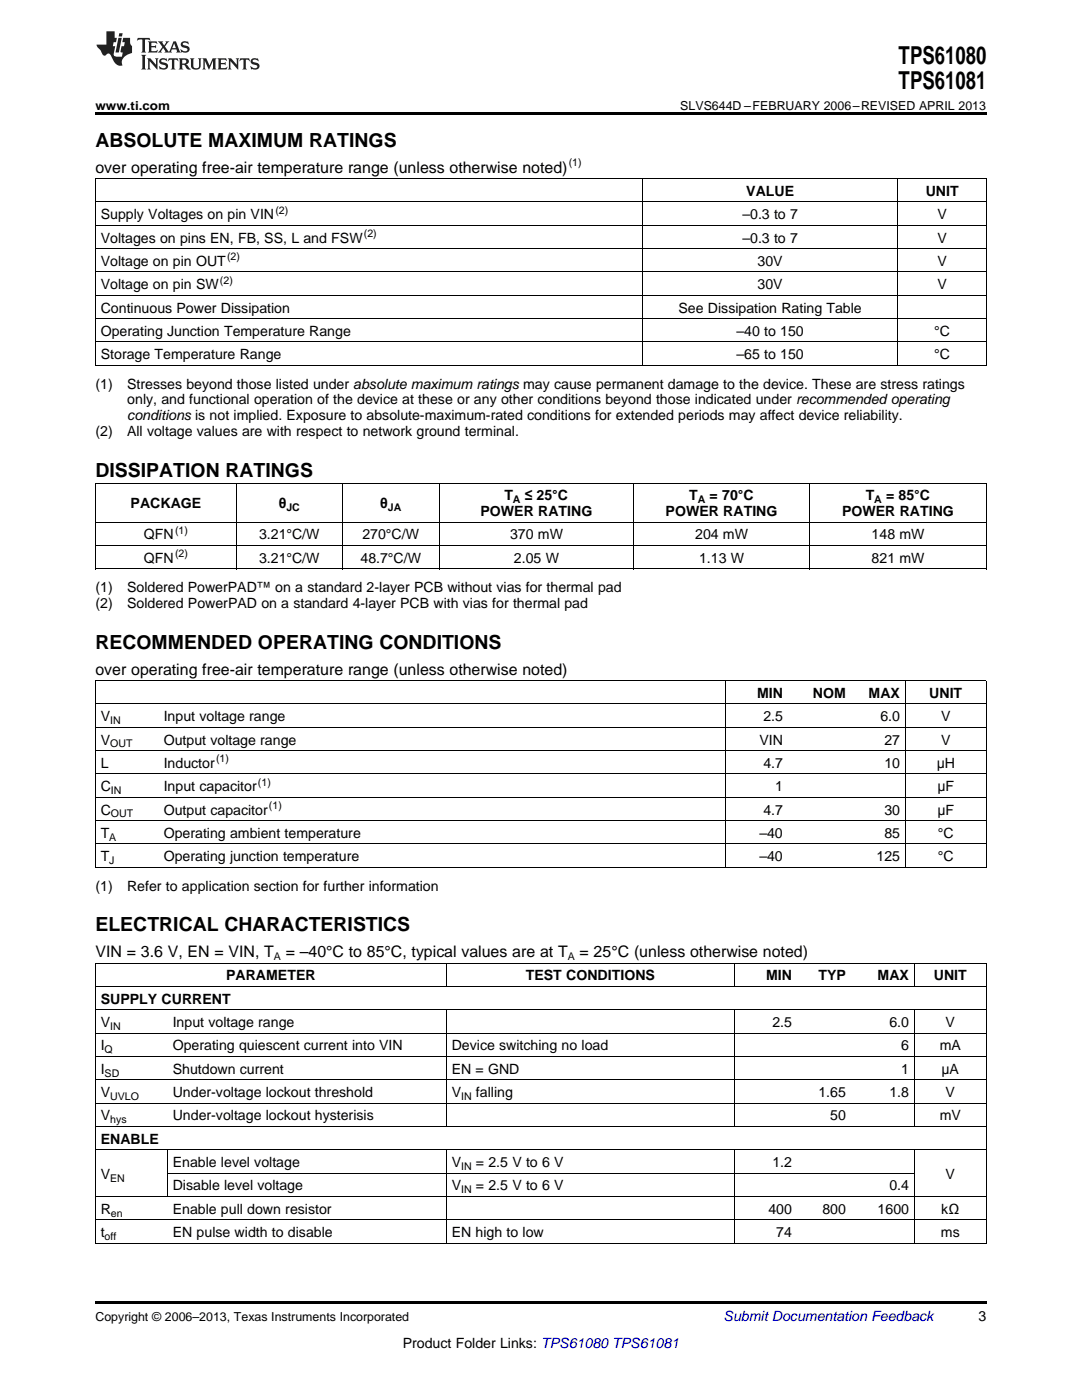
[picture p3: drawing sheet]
<svg xmlns="http://www.w3.org/2000/svg" width="216mm" height="279mm" viewBox="0 0 216 279" stroke-linecap="round" stroke-linejoin="round" font-family="sans-serif">
<defs><g id="words">
<g font-size="4.9">
<text x="179.3" y="12.8">TPS61080</text>
<text x="179.3" y="17.8">TPS61081</text>
</g>
<g font-size="3.9">
<text x="19" y="29.3">ABSOLUTE MAXIMUM RATINGS</text>
<text x="19" y="95.2">DISSIPATION RATINGS</text>
<text x="19" y="129.5">RECOMMENDED OPERATING CONDITIONS</text>
<text x="19" y="185.8">ELECTRICAL CHARACTERISTICS</text>
</g>
<g font-size="3.2">
<text x="19" y="34.4">over operating free-air temperature range (unless otherwise noted)</text>
<text x="19" y="134.6">over operating free-air temperature range (unless otherwise noted)</text>
<text x="19" y="191">VIN = 3.6 V, EN = VIN, T</text>
<text x="57" y="191">= –40°C to 85°C, typical values are at T</text>
<text x="115.6" y="191">= 25°C (unless otherwise noted)</text>
</g>
<g font-size="2.8">
<text x="148.9" y="39.1">VALUE</text>
<text x="184.7" y="39.1">UNIT</text>
<text x="20.1" y="43.7">Supply Voltages on pin VIN</text>
<text x="148.1" y="43.7">–0.3 to 7</text>
<text x="187" y="43.7">V</text>
<text x="20.1" y="48.4">Voltages on pins EN, FB, SS, L and FSW</text>
<text x="20.1" y="53.1">Voltage on pin OUT</text>
<text x="148.1" y="48.4">–0.3 to 7</text>
<text x="151.2" y="53.1">30V</text>
<text x="187" y="48.4">V</text>
<text x="187" y="53.1">V</text>
<text x="20.1" y="57.7">Voltage on pin SW</text>
<text x="151.2" y="57.7">30V</text>
<text x="187" y="57.7">V</text>
<text x="20.1" y="62.4">Continuous Power Dissipation</text>
<text x="135.4" y="62.4">See Dissipation Rating Table</text>
<text x="20.1" y="67">Operating Junction Temperature Range</text>
<text x="20.1" y="71.7">Storage Temperature Range</text>
<text x="146.9" y="67">–40 to 150</text>
<text x="146.9" y="71.7">–65 to 150</text>
<text x="186.4" y="67">°C</text>
<text x="186.4" y="71.7">°C</text>
<text x="19" y="77.5">(1)</text>
<text x="25.4" y="77.5">Stresses beyond those listed under absolute maximum ratings may cause permanent damage to the device. These are stress ratings</text>
<text x="25.4" y="80.7">only, and functional operation of the device at these or any other conditions beyond those indicated under recommended operating</text>
<text x="25.4" y="83.9">conditions is not implied. Exposure to absolute-maximum-rated conditions for extended periods may affect device reliability.</text>
<text x="19" y="87.1">(2)</text>
<text x="25.4" y="87.1">All voltage values are with respect to network ground terminal.</text>
<text x="26.1" y="101.4">PACKAGE</text>
<text x="55.6" y="101.4">θ</text>
<text x="75.9" y="101.4">θ</text>
<text x="100.6" y="99.8">T</text>
<text x="104.7" y="99.8">≤ 25°C</text>
<text x="137.5" y="99.8">T</text>
<text x="141.6" y="99.8">= 70°C</text>
<text x="172.8" y="99.8">T</text>
<text x="176.8" y="99.8">= 85°C</text>
<text x="28.7" y="107.7">QFN</text>
<text x="51.7" y="107.7">3.21°C/W</text>
<text x="72.3" y="107.7">270°C/W</text>
<text x="95.9" y="103">POWER RATING</text>
<text x="101.8" y="107.7">370 mW</text>
<text x="132.8" y="103">POWER RATING</text>
<text x="138.7" y="107.7">204 mW</text>
<text x="168" y="103">POWER RATING</text>
<text x="173.9" y="107.7">148 mW</text>
<text x="28.7" y="112.3">QFN</text>
<text x="51.7" y="112.3">3.21°C/W</text>
<text x="71.9" y="112.3">48.7°C/W</text>
<text x="102.6" y="112.3">2.05 W</text>
<text x="139.5" y="112.3">1.13 W</text>
<text x="173.9" y="112.3">821 mW</text>
<text x="19" y="118.2">(1)</text>
<text x="25.4" y="118.2">Soldered PowerPAD™ on a standard 2-layer PCB without vias for thermal pad</text>
<text x="19" y="121.4">(2)</text>
<text x="25.4" y="121.4">Soldered PowerPAD on a standard 4-layer PCB with vias for thermal pad</text>
<text x="20.1" y="143.9">V</text>
<text x="32.7" y="143.9">Input voltage range</text>
<text x="151.1" y="139.3">MIN</text>
<text x="152.3" y="143.9">2.5</text>
<text x="162.2" y="139.3">NOM</text>
<text x="173.3" y="139.3">MAX</text>
<text x="175.7" y="143.9">6.0</text>
<text x="185.4" y="139.3">UNIT</text>
<text x="187.8" y="143.9">V</text>
<text x="20.1" y="148.6">V</text>
<text x="32.7" y="148.6">Output voltage range</text>
<text x="151.6" y="148.6">VIN</text>
<text x="176.5" y="148.6">27</text>
<text x="187.8" y="148.6">V</text>
<text x="20.1" y="153.2">L</text>
<text x="32.7" y="153.2">Inductor</text>
<text x="152.3" y="153.2">4.7</text>
<text x="176.5" y="153.2">10</text>
<text x="186.9" y="153.2">μH</text>
<text x="20.1" y="157.9">C</text>
<text x="32.7" y="157.9">Input capacitor</text>
<text x="154.7" y="157.9">1</text>
<text x="187" y="157.9">μF</text>
<text x="20.1" y="162.6">C</text>
<text x="20.1" y="167.2">T</text>
<text x="32.7" y="162.6">Output capacitor</text>
<text x="32.7" y="167.2">Operating ambient temperature</text>
<text x="151.5" y="167.2">–40</text>
<text x="152.3" y="162.6">4.7</text>
<text x="176.5" y="162.6">30</text>
<text x="176.5" y="167.2">85</text>
<text x="187" y="162.6">μF</text>
<text x="187.1" y="167.2">°C</text>
<text x="20.1" y="171.9">T</text>
<text x="32.7" y="171.9">Operating junction temperature</text>
<text x="151.5" y="171.9">–40</text>
<text x="174.9" y="171.9">125</text>
<text x="187.1" y="171.9">°C</text>
<text x="19" y="177.7">(1)</text>
<text x="25.4" y="177.7">Refer to application section for further information</text>
<text x="45.1" y="195.7">PARAMETER</text>
<text x="104.9" y="195.7">TEST CONDITIONS</text>
<text x="152.9" y="195.7">MIN</text>
<text x="163.3" y="195.7">TYP</text>
<text x="175.1" y="195.7">MAX</text>
<text x="186.3" y="195.7">UNIT</text>
<text x="20.1" y="200.3">SUPPLY CURRENT</text>
<text x="20.1" y="205">V</text>
<text x="20.1" y="209.6">I</text>
<text x="34.5" y="205">Input voltage range</text>
<text x="34.5" y="209.6">Operating quiescent current into VIN</text>
<text x="90.1" y="209.6">Device switching no load</text>
<text x="154.1" y="205">2.5</text>
<text x="177.5" y="205">6.0</text>
<text x="179.8" y="209.6">6</text>
<text x="187.5" y="209.6">mA</text>
<text x="188.7" y="205">V</text>
<text x="20.1" y="214.3">I</text>
<text x="34.5" y="214.3">Shutdown current</text>
<text x="90.1" y="214.3">EN = GND</text>
<text x="179.8" y="214.3">1</text>
<text x="187.9" y="214.3">μA</text>
<text x="20.1" y="218.9">V</text>
<text x="34.5" y="218.9">Under-voltage lockout threshold</text>
<text x="90.1" y="218.9">V</text>
<text x="95" y="218.9">falling</text>
<text x="163.3" y="218.9">1.65</text>
<text x="177.5" y="218.9">1.8</text>
<text x="188.7" y="218.9">V</text>
<text x="20.1" y="223.6">V</text>
<text x="34.5" y="223.6">Under-voltage lockout hysterisis</text>
<text x="165.7" y="223.6">50</text>
<text x="187.5" y="223.6">mV</text>
<text x="20.1" y="228.2">ENABLE</text>
<text x="34.5" y="232.9">Enable level voltage</text>
<text x="90.1" y="232.9">V</text>
<text x="95" y="232.9">= 2.5 V to 6 V</text>
<text x="154.1" y="232.9">1.2</text>
<text x="20.1" y="235.2">V</text>
<text x="34.5" y="237.6">Disable level voltage</text>
<text x="90.1" y="237.6">V</text>
<text x="95" y="237.6">= 2.5 V to 6 V</text>
<text x="177.5" y="237.6">0.4</text>
<text x="188.7" y="235.2">V</text>
<text x="20.1" y="242.2">R</text>
<text x="34.5" y="242.2">Enable pull down resistor</text>
<text x="153.3" y="242.2">400</text>
<text x="164.1" y="242.2">800</text>
<text x="175.1" y="242.2">1600</text>
<text x="187.8" y="242.2">kΩ</text>
<text x="20.1" y="246.9">t</text>
<text x="34.5" y="246.9">EN pulse width to disable</text>
<text x="90.1" y="246.9">EN high to low</text>
<text x="154.9" y="246.9">74</text>
<text x="187.7" y="246.9">ms</text>
<text x="195.3" y="263.6">3</text>
<text x="80.4" y="269">Product Folder Links: TPS61080 TPS61081</text>
</g>
<text font-size="2.8" fill="#0000c8" x="144.4" y="263.6">Submit Documentation Feedback</text>
<g font-size="2.5">
<text x="19" y="21.9">www.ti.com</text>
<text x="135.7" y="21.9">SLVS644D –FEBRUARY 2006–REVISED APRIL 2013</text>
<text x="19" y="263.6">Copyright © 2006–2013, Texas Instruments Incorporated</text>
</g>
<g font-size="2.1">
<text x="113.5" y="33.2">(1)</text>
<text x="55" y="42.6">(2)</text>
<text x="72.6" y="47.3">(2)</text>
<text x="45.3" y="51.9">(2)</text>
<text x="43.9" y="56.6">(2)</text>
<text x="57.1" y="102">JC</text>
<text x="77.4" y="102">JA</text>
<text x="102.3" y="100.4">A</text>
<text x="139.2" y="100.4">A</text>
<text x="174.4" y="100.4">A</text>
<text x="34.9" y="106.5">(1)</text>
<text x="34.9" y="111.2">(2)</text>
<text x="22" y="144.5">IN</text>
<text x="22" y="149.2">OUT</text>
<text x="43.1" y="152.1">(1)</text>
<text x="22.1" y="158.5">IN</text>
<text x="51.5" y="156.8">(1)</text>
<text x="53.7" y="161.4">(1)</text>
<text x="21.8" y="167.8">A</text>
<text x="22.1" y="163.1">OUT</text>
<text x="21.8" y="172.4">J</text>
<text x="54.6" y="191.6">A</text>
<text x="113.3" y="191.6">A</text>
<text x="22" y="205.5">IN</text>
<text x="20.9" y="210.2">Q</text>
<text x="20.9" y="214.8">SD</text>
<text x="22" y="219.5">UVLO</text>
<text x="92" y="219.5">IN</text>
<text x="22" y="224.2">hys</text>
<text x="92" y="233.5">IN</text>
<text x="22" y="235.8">EN</text>
<text x="92" y="238.1">IN</text>
<text x="22.1" y="242.8">en</text>
<text x="20.9" y="247.4">off</text>
</g>
</g></defs>
<path d="M19 22.5h177.8v.5h-177.8zM19 259.7h177.8v.5h-177.8z" fill="#000"/>
<g fill="none" stroke="#000" stroke-width=".2">
<path d="M19 35.6h177.8M19.1 35.7v37.3M128.1 35.7v37.3M179.2 35.7v37.3M196.8 35.7v37.3M19 58.9h177.8M19 54.3h177.8M19 49.6h177.8M19 45h177.8M19 40.3h177.8M19 72.9h177.8M19 68.2h177.8"/>
<path d="M19 63.6h177.8M19 96.4h177.8M19.1 96.4v17.2M47.1 96.4v17.2M68.3 96.4v17.2M87.6 96.4v17.2M126.3 96.4v17.2M161.6 96.4v17.2M196.8 96.4v17.2M19 113.5h177.8M19 108.9h177.8M19 104.2h177.8"/>
<path d="M19 135.8h177.8M19.1 135.9v37.2M144.7 135.9v37.2M180.6 135.9v37.2M196.8 135.9v37.2M19 159.1h177.8M19 154.5h177.8M19 149.8h177.8M19 145.2h177.8M19 140.5h177.8M19 173.1h177.8M19 168.4h177.8"/>
<path d="M19 163.8h177.8M19 196.9h177.8M19 192.2h177.8M19.1 192.3v55.8M89 192.3v4.6M146.5 192.3v4.6M182.4 192.3v4.6M196.8 192.3v55.8M19 215.5h177.8M19 210.8h177.8M19 206.2h177.8M19 201.5h177.8"/>
<path d="M89 201.6v23.3M146.5 201.6v23.3M182.4 201.6v23.3M19 238.8h177.8M19 229.5h177.8M19 224.8h177.8M19 220.2h177.8M33.4 229.5v9.3M33.4 234.1h149.1M89 229.5v18.6M146.5 229.5v18.6M182.4 229.5v18.6"/>
<path d="M19 248.1h177.8M19 243.4h177.8"/>
</g>
<g fill="#231f20">
<path d="M27.5 7.6l-.1 .5 .4-.2h.6v.1v2.1l-.2 .4h1l-.3-.4v-2.1l.1-.1h.5l.5 .2-.2-.5zM29.5 8.3l.2 .3v1.5l-.2 .4h1.8l.2-.6a1.04 1.04 0 0 1-1.3 .2v-.7h.6l.3 .2v-.6l-.3 .2h-.6v-.6l.8-.1 .4 .3-.2-.5zM31.5 8.3l.9 1.1-.9 1.1h.8l-.2-.2 .5-.7 .4 .7-.2 .2h1.5l-.1-.2 .1-.4h.9l.1 .4-.2 .2h1l-.3-.3-.7-1.9h-.5l-.9 2-.8-1 .9-1h-.8l.1 .3-.3 .5-.4-.6 .2-.2zM34.7 8.6l.4 1h-.7zM36.3 8.4a.63 .63 0 0 0-.2 .7 .63 .63 0 0 0 .6 .4l.6 .2 .1 .2a.75 .75 0 0 1-.7 .4 .75 .75 0 0 1-.6-.5l.1 .7 .1-.1a1.11 1.11 0 0 0 1.5-.6 1.13 1.13 0 0 0-1.2-.8l-.1-.4a1.04 1.04 0 0 1 1.2 .2l-.2-.5-.1 .1-.5-.2zM28.2 10.9l.2 .4v2.2l-.2 .4h1l-.3-.4v-2.2l.3-.4zM29.3 11.6l.3 .4v1.5l-.3 .4h.8l-.2-.4v-1.3l1.5 1.7v-1.9l.2-.4h-.7l.2 .4v.9l-1.1-1.3zM32 11.8a.62 .62 0 0 0-.2 .7 .62 .62 0 0 0 .6 .4l.6 .1 .1 .3a.76 .76 0 0 1-.7 .3 .76 .76 0 0 1-.6-.4l.1 .7 .1-.1a1.11 1.11 0 0 0 1.5-.6 1.13 1.13 0 0 0-1.2-.8l-.1-.4a1.04 1.04 0 0 1 1.2 .2l-.2-.6-.1 .1-.5-.1zM33.7 11.6l-.2 .6a.61 .61 0 0 1 .8-.3v1.6l-.2 .4h.9l-.2-.4v-1.6a.63 .63 0 0 1 .8 .3l-.2-.6zM35.6 11.6l.3 .4v1.5l-.3 .4h1l-.2-.2v-.8l.5 .2a.76 .76 0 0 0 1.2 .7l-1-1a.58 .58 0 0 0 .6-.5 .58 .58 0 0 0-.5-.6zM36.4 11.9h.1a.45 .45 0 0 1 .5 .1 .45 .45 0 0 1 .1 .5l-.7 .2zM37.9 11.6l.2 .2a2.17 2.17 0 0 0 .3 1.9 .99 .99 0 0 0 1.6-.6v-1.1l.2-.4h-.7l.2 .2a1.92 1.92 0 0 1-.2 1.8 .6 .6 0 0 1-.9-.5v-1.1l.2-.4zM40.4 11.6l.2 .4v1.5l-.2 .4h.7l-.2-.4v-1.4l.8 1.8 .8-1.8v1.4l-.2 .4h.9l-.2-.4v-1.5l.2-.4h-.8l-.6 1.5-.6-1.5zM43.4 11.6l.2 .4v1.5l-.2 .4h1.8l.2-.6a1.04 1.04 0 0 1-1.3 .1v-.6h.5l.4 .2v-.6l-.4 .2h-.5v-.7h.8l.3 .3-.1-.6zM45.5 11.6l.2 .4v1.5l-.2 .4h.7l-.2-.4v-1.3l1.5 1.7v-1.9l.2-.4h-.7l.2 .4v.9l-1.1-1.3zM47.9 11.6l-.1 .6a.61 .61 0 0 1 .8-.3v1.6l-.3 .4h1l-.3-.4 .1-1.6a.63 .63 0 0 1 .7 .3l-.1-.6zM50.2 11.8a.62 .62 0 0 0-.2 .7 .62 .62 0 0 0 .6 .4l.6 .1 .2 .3a.76 .76 0 0 1-.8 .3 .76 .76 0 0 1-.6-.4l.1 .7 .2-.1a1.11 1.11 0 0 0 1.5-.6 1.13 1.13 0 0 0-1.3-.8l-.1-.4a1.04 1.04 0 0 1 1.2 .2l-.1-.6-.2 .1-.5-.1z"/>
<path d="M21.2 6.3v2.6h-1.9l.1 .4 .7 .9a.91 .91 0 0 0 1 .8 .56 .56 0 0 1 .5-.3 .56 .56 0 0 1 .5 .3l.4 .8a1.53 1.53 0 0 0 1.9 1.2 1.54 1.54 0 0 1 1-2.1l.9-.3v-1.4a1.52 1.52 0 0 1-.3-1.6h-1.4l-.2 .8h.5l-.2 .8h-.4l-.2 1v.2l.4 .1-.2 .8a1.93 1.93 0 0 1-1.6-.3l.3-1.8h-.5l.2-.8h.4l.2-.8h-.4v-1.3zM23.6 7.6l-.6 2.9h.7l.6-2.9zM23.8 6.6l-.1 .7h.6l.2-.7z"/>
</g>
<use href="#words"/>
</svg>
